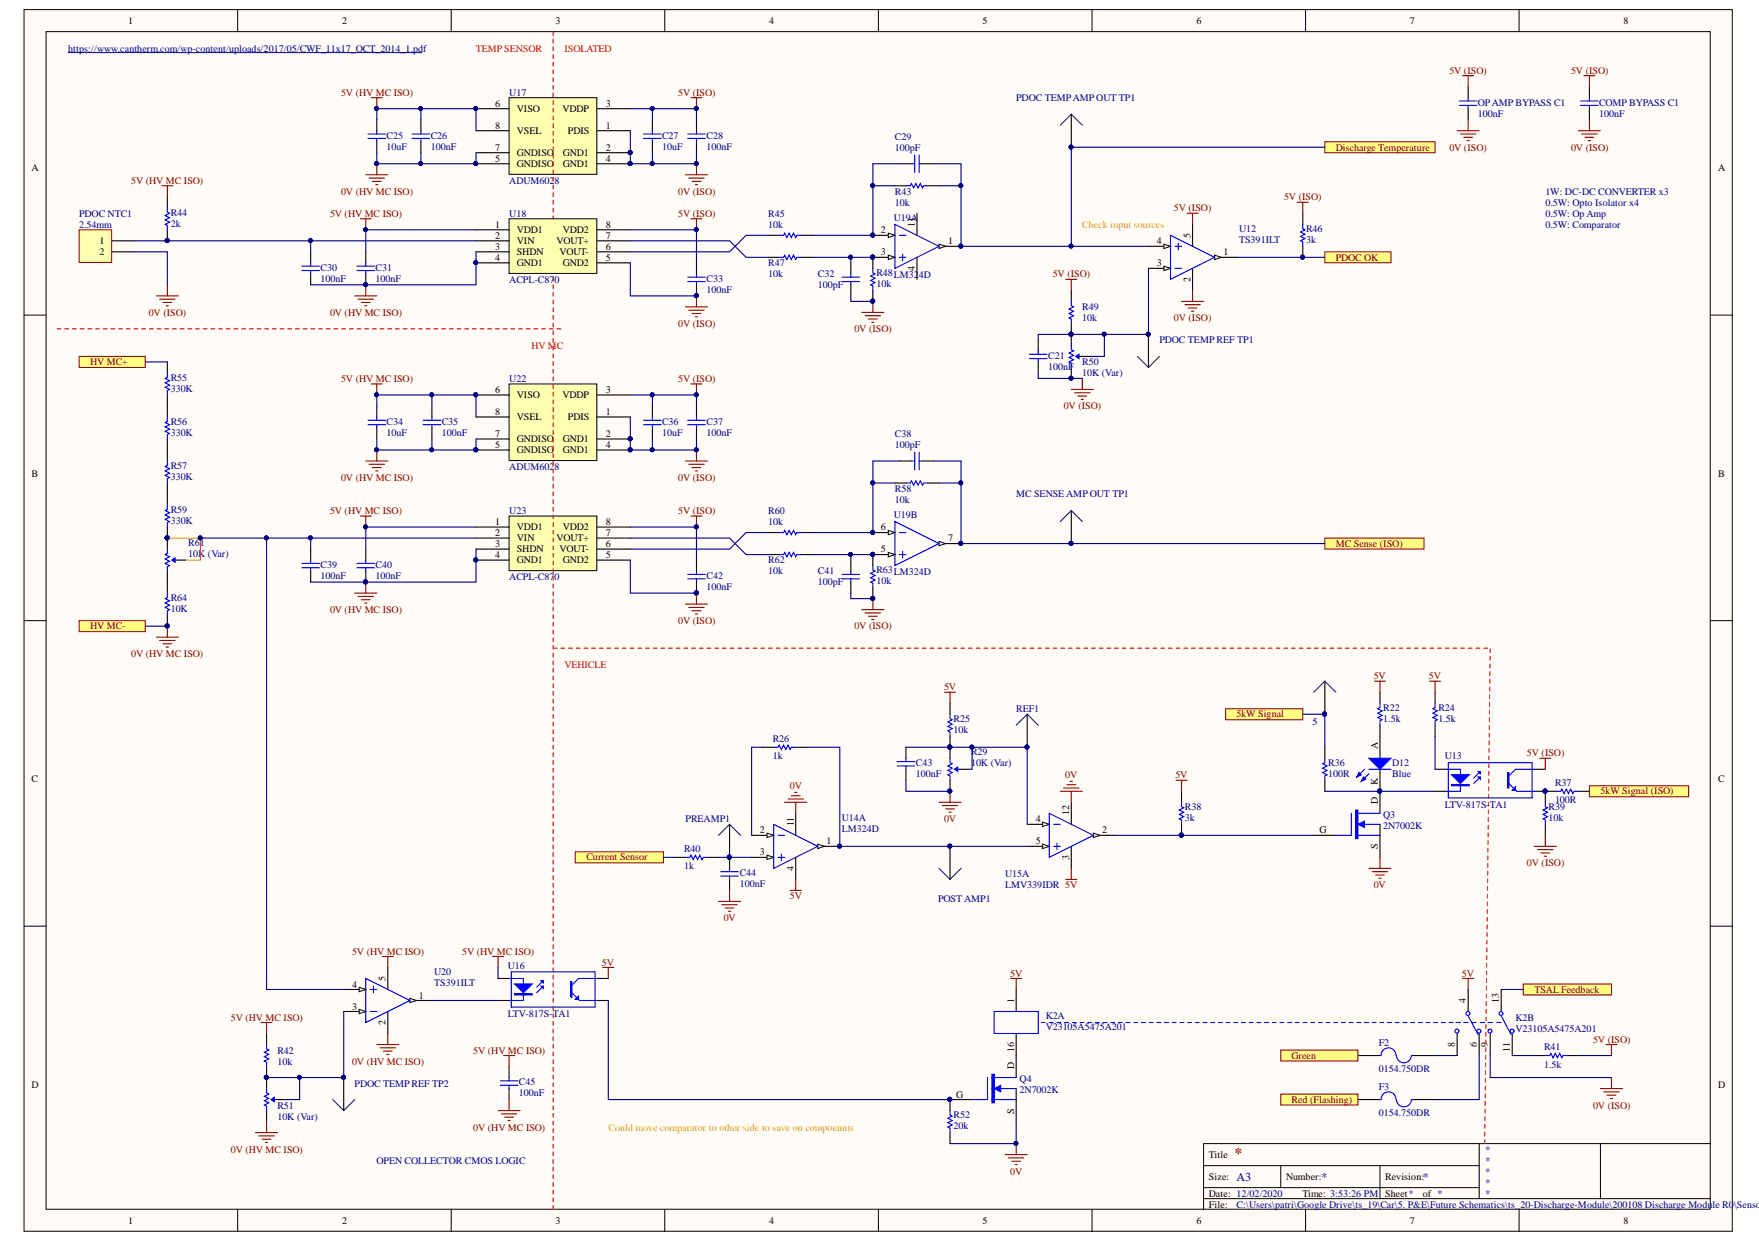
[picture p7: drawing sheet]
<svg xmlns="http://www.w3.org/2000/svg" width="297mm" height="210mm" viewBox="0 0 297 210" stroke-linecap="round" stroke-linejoin="round" font-family="sans-serif">
<defs><g id="words">
<text font-size="2.5" fill="#800000" x="208.5" y="195.6">*</text>
<g font-size="2" fill="#000080">
<text x="208.8" y="199.4">A3</text>
<text x="223.2" y="199.4">*</text>
<text x="240.3" y="199.4">*</text>
</g>
<g font-size="1.7">
<text x="21.7" y="4.1">1</text>
<text x="57.8" y="4.1">2</text>
<text x="93.8" y="4.1">3</text>
<text x="129.9" y="4.1">4</text>
<text x="165.9" y="4.1">5</text>
<text x="202" y="4.1">6</text>
<text x="238.1" y="4.1">7</text>
<text x="274.2" y="4.1">8</text>
<text x="83.6" y="18">6</text>
<text x="102.3" y="18">3</text>
<text x="83.6" y="21.7">8</text>
<text x="87.3" y="18.9">VISO</text>
<text x="87.3" y="22.6">VSEL</text>
<text x="95" y="18.9">VDDP</text>
<text x="95.9" y="22.6">PDIS</text>
<text x="102.3" y="21.7">1</text>
<text x="5.3" y="28.9">A</text>
<text x="83.6" y="27.3">5</text>
<text x="83.6" y="25.4">7</text>
<text x="87.3" y="28.2">GNDISO</text>
<text x="87.3" y="26.4">GNDISO</text>
<text x="95.1" y="26.4">GND1</text>
<text x="95.1" y="28.2">GND1</text>
<text x="102.3" y="25.4">2</text>
<text x="102.3" y="27.3">4</text>
<text x="290.2" y="28.9">A</text>
<text x="16.8" y="41.2">1</text>
<text x="83.6" y="38.4">1</text>
<text x="83.6" y="40.3">2</text>
<text x="87.3" y="39.4">VDD1</text>
<text x="87.3" y="41.2">VIN</text>
<text x="94" y="41.2">VOUT+</text>
<text x="95.1" y="39.4">VDD2</text>
<text x="102.3" y="40.3">7</text>
<text x="102.3" y="38.4">8</text>
<text x="148.8" y="39.4">2</text>
<text x="154.5" y="38.3" transform="rotate(-90 154.5 38.3)">11</text>
<text x="160.1" y="41.2">1</text>
<text x="195.4" y="41.2">4</text>
<text x="201" y="40.1" transform="rotate(-90 201 40.1)">5</text>
<text x="16.8" y="43.1">2</text>
<text x="83.6" y="42.2">3</text>
<text x="83.6" y="44">4</text>
<text x="87.3" y="43.1">SHDN</text>
<text x="87.3" y="44.9">GND1</text>
<text x="94.5" y="43.1">VOUT-</text>
<text x="95.1" y="44.9">GND2</text>
<text x="102.3" y="44">5</text>
<text x="102.3" y="42.2">6</text>
<text x="148.8" y="43.1">3</text>
<text x="154.5" y="45.8" transform="rotate(-90 154.5 45.8)">4</text>
<text x="195.4" y="44.9">3</text>
<text x="201" y="47.6" transform="rotate(-90 201 47.6)">2</text>
<text x="206.6" y="43.1">1</text>
<text x="83.6" y="66.3">6</text>
<text x="83.6" y="70">8</text>
<text x="87.3" y="67.2">VISO</text>
<text x="87.3" y="71">VSEL</text>
<text x="95" y="67.2">VDDP</text>
<text x="95.9" y="71">PDIS</text>
<text x="102.3" y="70">1</text>
<text x="102.3" y="66.3">3</text>
<text x="83.6" y="75.6">5</text>
<text x="83.6" y="73.8">7</text>
<text x="87.3" y="76.5">GNDISO</text>
<text x="87.3" y="74.7">GNDISO</text>
<text x="95.1" y="74.7">GND1</text>
<text x="95.1" y="76.5">GND1</text>
<text x="102.3" y="73.8">2</text>
<text x="102.3" y="75.6">4</text>
<text x="5.3" y="80.5">B</text>
<text x="290.2" y="80.5">B</text>
<text x="83.6" y="88.6">1</text>
<text x="87.3" y="89.6">VDD1</text>
<text x="95.1" y="89.6">VDD2</text>
<text x="102.3" y="88.6">8</text>
<text x="148.8" y="89.6">6</text>
<text x="83.6" y="90.5">2</text>
<text x="83.6" y="92.3">3</text>
<text x="83.6" y="94.2">4</text>
<text x="87.3" y="91.4">VIN</text>
<text x="87.3" y="93.3">SHDN</text>
<text x="87.3" y="95.1">GND1</text>
<text x="94" y="91.4">VOUT+</text>
<text x="94.5" y="93.3">VOUT-</text>
<text x="95.1" y="95.1">GND2</text>
<text x="102.3" y="94.2">5</text>
<text x="102.3" y="92.3">6</text>
<text x="102.3" y="90.5">7</text>
<text x="148.8" y="93.3">5</text>
<text x="160.1" y="91.4">7</text>
<text x="232.7" y="126.6" transform="rotate(-90 232.7 126.6)">A</text>
<text x="5.3" y="132.1">C</text>
<text x="180.6" y="137.7" transform="rotate(-90 180.6 137.7)">12</text>
<text x="232.7" y="135.8" transform="rotate(-90 232.7 135.8)">D</text>
<text x="232.7" y="132.6" transform="rotate(-90 232.7 132.6)">K</text>
<text x="290.2" y="132.1">C</text>
<text x="128.3" y="140.7">2</text>
<text x="134" y="139.6" transform="rotate(-90 134 139.6)">11</text>
<text x="139.5" y="142.5">1</text>
<text x="174.9" y="138.8">4</text>
<text x="174.9" y="142.5">5</text>
<text x="186.1" y="140.7">2</text>
<text x="222.8" y="140.7">G</text>
<text x="232.7" y="143.4" transform="rotate(-90 232.7 143.4)">S</text>
<text x="128.3" y="144.4">3</text>
<text x="134" y="147.1" transform="rotate(-90 134 147.1)">4</text>
<text x="180.6" y="145.2" transform="rotate(-90 180.6 145.2)">3</text>
<text x="59.5" y="166.8">4</text>
<text x="65.1" y="165.6" transform="rotate(-90 65.1 165.6)">5</text>
<text x="59.5" y="170.5">3</text>
<text x="65.1" y="173.1" transform="rotate(-90 65.1 173.1)">2</text>
<text x="70.7" y="168.6">1</text>
<text x="171.3" y="169.3" transform="rotate(-90 171.3 169.3)">1</text>
<text x="247.5" y="169.3" transform="rotate(-90 247.5 169.3)">4</text>
<text x="253.1" y="169.3" transform="rotate(-90 253.1 169.3)">13</text>
<text x="171.3" y="177.7" transform="rotate(-90 171.3 177.7)">16</text>
<text x="245.7" y="176.8" transform="rotate(-90 245.7 176.8)">8</text>
<text x="249.4" y="176.8" transform="rotate(-90 249.4 176.8)">6</text>
<text x="251.3" y="176.8" transform="rotate(-90 251.3 176.8)">9</text>
<text x="255" y="177.7" transform="rotate(-90 255 177.7)">11</text>
<text x="5.3" y="183.7">D</text>
<text x="161.4" y="185.4">G</text>
<text x="171.3" y="180.5" transform="rotate(-90 171.3 180.5)">D</text>
<text x="290.2" y="183.7">D</text>
<text x="171.3" y="188.1" transform="rotate(-90 171.3 188.1)">S</text>
<text x="204.2" y="195.6">Title</text>
<text x="204.2" y="199.3">Size:</text>
<text x="204.2" y="202.1">Date: 12/02/2020</text>
<text x="204.2" y="203.9">File:</text>
<text x="217.2" y="199.3">Number:</text>
<text x="220" y="202.1">Time: 3:53:26 PM</text>
<text x="233.9" y="199.3">Revision:</text>
<text x="233.9" y="202.1">Sheet*</text>
<text x="240.3" y="202.1">of *</text>
<text x="21.7" y="206.7">1</text>
<text x="57.8" y="206.7">2</text>
<text x="93.8" y="206.7">3</text>
<text x="129.9" y="206.7">4</text>
<text x="165.9" y="206.7">5</text>
<text x="202" y="206.7">6</text>
<text x="238.1" y="206.7">7</text>
<text x="274.2" y="206.7">8</text>
</g>
<g font-size="1.7" fill="#000080">
<text x="11.5" y="8.7">https://www.cantherm.com/wp-content/uploads/2017/05/CWF_11x17_OCT_2014_1.pdf</text>
<text x="86" y="16.1">U17</text>
<text x="171.6" y="17.1">PDOC TEMPAMP OUT TP1</text>
<text x="249.6" y="17.8">OPAMP BYPASS C1</text>
<text x="270" y="17.8">COMP BYPASS C1</text>
<text x="65.3" y="23.4">C25</text>
<text x="72.7" y="23.4">C26</text>
<text x="111.8" y="23.4">C27</text>
<text x="119.3" y="23.4">C28</text>
<text x="151.1" y="23.6">C29</text>
<text x="249.6" y="19.7">100nF</text>
<text x="270" y="19.7">100nF</text>
<text x="65.3" y="25.3">10uF</text>
<text x="72.7" y="25.3">100nF</text>
<text x="111.8" y="25.3">10uF</text>
<text x="119.3" y="25.3">100nF</text>
<text x="151.1" y="25.4">100pF</text>
<text x="86" y="31">ADUM6028</text>
<text x="151.1" y="32.9">R43</text>
<text x="151.1" y="34.7">10k</text>
<text x="261" y="32.9">1W: DC-DC CONVERTER x3</text>
<text x="261" y="34.7">0.5W: Opto Isolator x4</text>
<text x="13.4" y="36.6">PDOC NTC1</text>
<text x="13.4" y="38.4">2.54mm</text>
<text x="28.8" y="36.4">R44</text>
<text x="28.8" y="38.3">2k</text>
<text x="86" y="36.6">U18</text>
<text x="129.7" y="36.6">R45</text>
<text x="129.7" y="38.4">10k</text>
<text x="151" y="37.3">U19A</text>
<text x="209.2" y="39.2">U12</text>
<text x="209.2" y="41.1">TS391ILT</text>
<text x="220.6" y="39.2">R46</text>
<text x="220.6" y="41.1">3k</text>
<text x="261" y="36.6">0.5W: Op Amp</text>
<text x="261" y="38.4">0.5W: Comparator</text>
<text x="54.1" y="45.7">C30</text>
<text x="54.1" y="47.6">100nF</text>
<text x="63.4" y="45.7">C31</text>
<text x="63.4" y="47.6">100nF</text>
<text x="86" y="47.7">ACPL-C870</text>
<text x="119.3" y="47.6">C33</text>
<text x="129.7" y="44.9">R47</text>
<text x="129.7" y="46.8">10k</text>
<text x="138.1" y="46.8">C32</text>
<text x="148" y="46.6">R48LM324D</text>
<text x="119.3" y="49.4">100nF</text>
<text x="138.1" y="48.7">100pF</text>
<text x="148" y="48.5">10k</text>
<text x="182.8" y="52.4">R49</text>
<text x="182.8" y="54.2">10k</text>
<text x="195.8" y="58">PDOC TEMP REF TP1</text>
<text x="28.8" y="64.3">R55</text>
<text x="86" y="64.5">U22</text>
<text x="177" y="60.6">C21</text>
<text x="177" y="62.4">100nF</text>
<text x="182.8" y="61.7">R50</text>
<text x="182.8" y="63.5">10K (Var)</text>
<text x="28.8" y="71.7">R56</text>
<text x="28.8" y="66.2">330K</text>
<text x="65.3" y="71.7">C34</text>
<text x="74.6" y="71.7">C35</text>
<text x="111.8" y="71.7">C36</text>
<text x="119.3" y="71.7">C37</text>
<text x="28.8" y="73.6">330K</text>
<text x="65.3" y="73.6">10uF</text>
<text x="74.6" y="73.6">100nF</text>
<text x="111.8" y="73.6">10uF</text>
<text x="119.3" y="73.6">100nF</text>
<text x="151.1" y="73.8">C38</text>
<text x="151.1" y="75.6">100pF</text>
<text x="28.8" y="79.2">R57</text>
<text x="28.8" y="81">330K</text>
<text x="86" y="79.3">ADUM6028</text>
<text x="151.1" y="83">R58</text>
<text x="171.6" y="84">MC SENSE AMP OUT TP1</text>
<text x="28.8" y="86.6">R59</text>
<text x="28.8" y="88.5">330K</text>
<text x="86" y="86.8">U23</text>
<text x="129.7" y="86.8">R60</text>
<text x="129.7" y="88.6">10k</text>
<text x="151" y="87.5">U19B</text>
<text x="151.1" y="84.9">10k</text>
<text x="31.8" y="92.2">R61</text>
<text x="31.8" y="94">10K (Var)</text>
<text x="54.1" y="95.9">C39</text>
<text x="63.4" y="95.9">C40</text>
<text x="129.7" y="95.1">R62</text>
<text x="28.8" y="101.5">R64</text>
<text x="54.1" y="97.7">100nF</text>
<text x="63.4" y="97.7">100nF</text>
<text x="86" y="97.9">ACPL-C870</text>
<text x="119.3" y="97.7">C42</text>
<text x="119.3" y="99.6">100nF</text>
<text x="129.7" y="97">10k</text>
<text x="138.1" y="97">C41</text>
<text x="138.1" y="98.8">100pF</text>
<text x="148" y="96.8">R63LM324D</text>
<text x="148" y="98.7">10k</text>
<text x="28.8" y="103.3">10K</text>
<text x="130.5" y="125.3">R26</text>
<text x="161" y="121.9">R25</text>
<text x="161" y="123.8">10k</text>
<text x="171.6" y="120.2">REF1</text>
<text x="221.7" y="122.5">5</text>
<text x="233.6" y="120">R22</text>
<text x="233.6" y="121.9">1.5k</text>
<text x="242.9" y="120">R24</text>
<text x="242.9" y="121.9">1.5k</text>
<text x="130.5" y="128.2">1k</text>
<text x="154.7" y="129.3">C43</text>
<text x="154.7" y="131.2">100nF</text>
<text x="164" y="127.5">R29</text>
<text x="164" y="129.3">10K (Var)</text>
<text x="224.3" y="129.3">R36</text>
<text x="224.3" y="131.2">100R</text>
<text x="235.1" y="129.3">D12</text>
<text x="235.1" y="131.2">Blue</text>
<text x="244" y="128.2">U13</text>
<text x="200.1" y="136.8">R38</text>
<text x="244" y="136.4">LTV-817S-TA1</text>
<text x="261.5" y="136.8">R39</text>
<text x="262.6" y="132.7">R37</text>
<text x="262.6" y="135.7">100R</text>
<text x="115.5" y="143.9">R40</text>
<text x="115.8" y="138.8">PREAMP1</text>
<text x="142.2" y="138.6">U14A</text>
<text x="142.2" y="140.5">LM324D</text>
<text x="200.1" y="138.6">3k</text>
<text x="233.6" y="138.1">Q3</text>
<text x="233.6" y="140">2N7002K</text>
<text x="261.5" y="138.6">10k</text>
<text x="115.5" y="146.8">1k</text>
<text x="124.9" y="147.9">C44</text>
<text x="124.9" y="149.8">100nF</text>
<text x="169.7" y="148.1">U15A</text>
<text x="169.7" y="150">LMV339IDR 5V</text>
<text x="158.4" y="152.2">POST AMP1</text>
<text x="73.3" y="164.7">U20</text>
<text x="73.3" y="166.5">TS391ILT</text>
<text x="85.8" y="163.6">U16</text>
<text x="85.8" y="171.8">LTV-817S-TA1</text>
<text x="176.6" y="172.1">K2A</text>
<text x="176.6" y="173.9">V23105A5475A201</text>
<text x="255.9" y="172.3">K2B</text>
<text x="46.9" y="177.9">R42</text>
<text x="46.9" y="179.8">10k</text>
<text x="232.8" y="176.6">F2</text>
<text x="255.9" y="174.2">V23105A5475A201</text>
<text x="260.7" y="177.3">R41</text>
<text x="59.9" y="183.5">PDOC TEMP REF TP2</text>
<text x="87.6" y="183.2">C45</text>
<text x="87.6" y="185.1">100nF</text>
<text x="172.2" y="182.7">Q4</text>
<text x="172.2" y="184.6">2N7002K</text>
<text x="232.8" y="181">0154.750DR</text>
<text x="232.8" y="184">F3</text>
<text x="260.7" y="180.3">1.5k</text>
<text x="46.9" y="187.2">R51</text>
<text x="46.9" y="189.1">10K (Var)</text>
<text x="161" y="188.8">R52</text>
<text x="161" y="190.7">20k</text>
<text x="232.8" y="188.5">0154.750DR</text>
<text x="63.6" y="196.5">OPEN COLLECTOR CMOS LOGIC</text>
<text x="250.8" y="194.6">*</text>
<text x="250.8" y="196.5">*</text>
<text x="208.8" y="203.9">C:\Users\patri\Google Drive\ts_19\Car\5. P&amp;E\Future Schematics\ts_20-Discharge-Module\200108 Discharge Module R0\Sensors</text>
<text x="250.8" y="198.4">*</text>
<text x="250.8" y="200.2">*</text>
<text x="250.8" y="202.1">*</text>
</g>
<g font-size="1.7" fill="#f00">
<text x="80.3" y="8.7">TEMP SENSOR</text>
<text x="95.3" y="8.7">ISOLATED</text>
<text x="89.7" y="58.9">HV MC</text>
<text x="95.3" y="112.8">VEHICLE</text>
</g>
<g font-size="1.7" fill="#800000">
<text x="57.6" y="16.1">5V (HV MC ISO)</text>
<text x="114.5" y="16.1">5V (ISO)</text>
<text x="244.8" y="12.4">5V (ISO)</text>
<text x="265.3" y="12.4">5V (ISO)</text>
<text x="225.6" y="25.4">Discharge Temperature</text>
<text x="244.8" y="25.4">0V (ISO)</text>
<text x="265.3" y="25.4">0V (ISO)</text>
<text x="22.2" y="31">5V (HV MC ISO)</text>
<text x="57.6" y="32.9">0V (HV MC ISO)</text>
<text x="114.5" y="32.9">0V (ISO)</text>
<text x="198.2" y="35.7">5V (ISO)</text>
<text x="216.8" y="33.8">5V (ISO)</text>
<text x="55.7" y="36.6">5V (HV MC ISO)</text>
<text x="114.5" y="36.6">5V (ISO)</text>
<text x="177.8" y="46.8">5V (ISO)</text>
<text x="225.6" y="44">PDOC OK</text>
<text x="25.1" y="53.3">0V (ISO)</text>
<text x="55.7" y="53.3">0V (HV MC ISO)</text>
<text x="114.5" y="55.2">0V (ISO)</text>
<text x="144.3" y="56.1">0V (ISO)</text>
<text x="198.2" y="54.2">0V (ISO)</text>
<text x="15.2" y="61.7">HV MC+</text>
<text x="57.6" y="64.5">5V (HV MC ISO)</text>
<text x="114.5" y="64.5">5V (ISO)</text>
<text x="179.6" y="69.1">0V (ISO)</text>
<text x="57.6" y="81.2">0V (HV MC ISO)</text>
<text x="114.5" y="81.2">0V (ISO)</text>
<text x="55.7" y="86.8">5V (HV MC ISO)</text>
<text x="114.5" y="86.8">5V (ISO)</text>
<text x="225.6" y="92.3">MC Sense (ISO)</text>
<text x="15.2" y="106.3">HV MC-</text>
<text x="55.7" y="103.5">0V (HV MC ISO)</text>
<text x="114.5" y="105.3">0V (ISO)</text>
<text x="144.3" y="106.3">0V (ISO)</text>
<text x="22.2" y="110.9">0V (HV MC ISO)</text>
<text x="159.4" y="116.5">5V</text>
<text x="232" y="114.6">5V</text>
<text x="241.3" y="114.6">5V</text>
<text x="208.8" y="121.1">5kW Signal</text>
<text x="179.9" y="131.4">0V</text>
<text x="198.5" y="131.4">5V</text>
<text x="257.9" y="127.7">5V (ISO)</text>
<text x="133.4" y="133.2">0V</text>
<text x="270.3" y="134.2">5kW Signal (ISO)</text>
<text x="159.4" y="138.8">0V</text>
<text x="99" y="145.3">Current Sensor</text>
<text x="232" y="150">0V</text>
<text x="257.9" y="146.2">0V (ISO)</text>
<text x="122.2" y="155.5">0V</text>
<text x="133.4" y="151.8">5V</text>
<text x="59.5" y="161.2">5V (HV MC ISO)</text>
<text x="78.1" y="161.2">5V (HV MC ISO)</text>
<text x="101.7" y="163">5V</text>
<text x="170.6" y="164.9">5V</text>
<text x="246.9" y="164.9">5V</text>
<text x="259.1" y="167.7">TSAL Feedback</text>
<text x="39" y="172.3">5V (HV MC ISO)</text>
<text x="59.5" y="179.8">0V (HV MC ISO)</text>
<text x="79.9" y="177.9">5V (HV MC ISO)</text>
<text x="218.1" y="178.8">Green</text>
<text x="269" y="176.1">5V (ISO)</text>
<text x="79.9" y="190.9">0V (HV MC ISO)</text>
<text x="218.1" y="186.3">Red (Flashing)</text>
<text x="269" y="187.2">0V (ISO)</text>
<text x="39" y="194.6">0V (HV MC ISO)</text>
<text x="170.6" y="198.4">0V</text>
</g>
<g font-size="1.7" fill="#f90">
<text x="182.8" y="38.4">Check input sources</text>
<text x="102.8" y="190.9">Could move comparator to other side to save on compoennts</text>
</g>
</g></defs>
<g fill="#fffcf8" stroke="#000" stroke-width=".17">
<path d="M4.1 1.6h288.4v206.3h-288.4z"/>
<path d="M7.8 5.3h281v198.9h-281z"/>
</g>
<g fill="none" stroke="#000" stroke-width=".17">
<path d="M40.1 1.6v3.7M76.2 1.6v3.7M112.3 1.6v3.7M148.3 1.6v3.7M184.4 1.6v3.7M220.5 1.6v3.7M256.5 1.6v3.7M4.1 53.2h3.7M288.9 53.2h3.7M4.1 104.8h3.7M288.9 104.8h3.7M4.1 156.4h3.7"/>
<path d="M288.9 156.4h3.7M203.2 196.8h46.6M216.3 196.8v3.8M233 196.8v5.6M249.8 193.1v9.3M270.3 193.1h-67.1v11.2M288.9 193.1h-18.6v9.3M40.1 204.3v3.7M76.2 204.3v3.7M112.3 204.3v3.7M148.3 204.3v3.7M184.4 204.3v3.7"/>
<path d="M203.2 202.4h85.7M203.2 200.6h46.6M220.5 204.3v3.7M256.5 204.3v3.7"/>
</g>
<g fill="#ffff80" stroke="#800000" stroke-width=".17">
<path d="M223.7 42.5h11.2v1.9h-11.2z" fill-rule="evenodd"/>
<path d="M223.7 23.9h18.6v1.9h-18.6z" fill-rule="evenodd"/>
</g>
<path d="M220 36v1.9M180.9 56.5v1.8M220 41.6v1.9M180.9 62v1.9M182.2 60.2h1.9" fill="none" stroke="#000" stroke-width=".19"/>
<g fill="#000080" stroke="#000080" stroke-width=".17">
<circle cx="219.9" cy="43.4" r=".33"/>
<circle cx="180.9" cy="63.9" r=".33"/>
<circle cx="180.9" cy="56.4" r=".33"/>
</g>
<path d="M220 37.9v.7l.4 .2-.8 .4 .8 .4-.8 .3 .8 .4-.8 .4 .4 .2v.7M180.9 58.3v.8l.4 .2-.8 .3 .8 .4-.8 .4 .8 .3-.8 .4 .4 .2v.7" fill="none" stroke="#00f" stroke-width=".19"/>
<path d="M200.5 36h1.8M201.4 36v1.9M219.1 34.2h1.8M220 34.2v1.8M199.5 50.9h3.7M200.1 51.4h2.6M200.6 52h1.5M201.2 52.6h.4M201.4 49v1.9" fill="none" stroke="#800000" stroke-width=".19"/>
<path d="M181.7 60.2l.5-.4v.8z" fill="#00f"/>
<path d="M28.3 35.1v.7l.3 .2-.7 .4 .7 .4-.7 .3 .7 .4-.7 .4 .4 .2v.7M180.9 50.9v.7l.4 .2-.8 .4 .8 .4-.8 .3 .8 .4-.8 .4 .4 .2v.7M181.7 60.2l.5-.4v.8z" fill="none" stroke="#00f" stroke-width=".19"/>
<g fill="#000080" stroke="#000080" stroke-width=".17">
<circle cx="180.9" cy="63.9" r=".33"/>
<circle cx="180.9" cy="56.4" r=".33"/>
<circle cx="180.9" cy="24.8" r=".33"/>
<circle cx="193.9" cy="56.4" r=".33"/>
<circle cx="28.2" cy="40.6" r=".33"/>
</g>
<path d="M180.9 19.3v5.6M28.3 33.2v1.9M28.3 38.8v1.9M180.9 49v1.9M180.9 54.6v1.9M193.9 56.5v5.5" fill="none" stroke="#000" stroke-width=".19"/>
<path d="M26.4 50h3.7M27 50.5h2.6M27.5 51.1h1.5M28.1 51.6h.3M28.3 48.1v1.9M180 47.2h1.8M180.9 47.2v1.8M180.9 65.8h3.7M181.5 66.3h2.6M182 66.9h1.5M182.6 67.4h.4M182.8 63.9v1.9" fill="none" stroke="#800000" stroke-width=".19"/>
<path d="M179 21.1l1.9-1.8 1.9 1.8M192.1 60.2l1.8 1.8 1.9-1.8" fill="none" stroke="#073763" stroke-width=".19"/>
<path d="M11.5 8.9h59.7" fill="none" stroke="#000080" stroke-width=".17"/>
<path d="M13.4 38.8h5.5v5.5h-5.5z" fill="#ffffb0" stroke="#800000" stroke-width=".17"/>
<path d="M247.9 14.6v1.9M247.9 18.4v1.8M268.4 14.6v1.9M268.4 18.4v1.8M19 40.7h3.7M19 42.5h3.7" fill="none" stroke="#000" stroke-width=".19"/>
<path d="M246.4 17.1h3M246.4 17.8h3M247.9 16.5v.6M247.9 17.8v.6M266.9 17.1h3M266.9 17.8h3M268.4 16.5v.6M268.4 17.8v.6" fill="none" stroke="#00f" stroke-width=".19"/>
<g fill="none" stroke="#800000" stroke-width=".19">
<path d="M247 12.8h1.9M247.9 12.8v1.8M267.5 12.8h1.8M268.4 12.8v1.8M246.1 22.1h3.7M246.6 22.6h2.6M247.2 23.2h1.5M247.7 23.7h.4M247.9 20.2v1.9M266.5 22.1h3.8M267.1 22.6h2.6M267.7 23.2h1.4"/>
<path d="M268.2 23.7h.4M268.4 20.2v1.9"/>
</g>
<path d="M86 16.5h14.8v12.9h-14.8z" fill="#ffffb0" stroke="#000" stroke-width=".17"/>
<g fill="none" stroke="#000" stroke-width=".19">
<path d="M80.4 18.4h5.6M100.9 18.4h5.5M80.4 22.1h5.6M80.4 25.8h5.6M80.4 27.7h5.6M100.9 22.1h5.5M100.9 25.8h5.5M100.9 27.7h5.5M28.3 61.1v1.9M28.3 66.7v3.7M28.3 74.1v3.8M28.3 81.6v3.7"/>
<path d="M28.3 89v3.7M28.3 96.4v1.9M29.6 94.6h1.8"/>
</g>
<g fill="#000080" stroke="#000080" stroke-width=".17">
<circle cx="106.4" cy="25.8" r=".33"/>
<circle cx="106.4" cy="27.6" r=".33"/>
<circle cx="80.3" cy="27.6" r=".33"/>
<circle cx="80.3" cy="18.3" r=".33"/>
<circle cx="28.2" cy="90.8" r=".33"/>
</g>
<path d="M28.3 77.9v.7l-.4 .2 .7 .4-.7 .3 .7 .4-.7 .4 .7 .3-.3 .2v.8M28.3 70.4v.8l-.4 .1 .7 .4-.7 .4 .7 .4-.7 .3 .7 .4-.3 .2v.7M28.3 63v.7l-.4 .2 .7 .4-.7 .3 .7 .4-.7 .4 .7 .4-.3 .2v.7M28.3 85.3v.7l-.4 .2 .7 .4-.7 .4 .7 .3-.7 .4 .7 .4-.3 .2v.7M28.3 92.7v.8l-.4 .2 .7 .3-.7 .4 .7 .4-.7 .3 .7 .4-.3 .2v.7" fill="none" stroke="#00f" stroke-width=".19"/>
<path d="M29 94.6l.6-.4v.8z" fill="#00f"/>
<path d="M29 94.6l.6-.4v.8zM28.3 100.2v.7l-.4 .2 .7 .4-.7 .3 .7 .4-.7 .4 .7 .3-.3 .2v.8" fill="none" stroke="#00f" stroke-width=".19"/>
<g fill="#000080" stroke="#000080" stroke-width=".17">
<circle cx="28.2" cy="90.8" r=".33"/>
<circle cx="28.2" cy="105.7" r=".33"/>
</g>
<path d="M28.3 98.3v1.9M28.3 103.9v1.8" fill="none" stroke="#000" stroke-width=".19"/>
<path d="M86 64.8h14.8v13h-14.8z" fill="#ffffb0" stroke="#000" stroke-width=".17"/>
<path d="M80.4 70.4h5.6M80.4 74.1h5.6M80.4 66.7h5.6M80.4 76h5.6M100.9 70.4h5.5M100.9 74.1h5.5M100.9 66.7h5.5M100.9 76h5.5" fill="none" stroke="#000" stroke-width=".19"/>
<g fill="#000080" stroke="#000080" stroke-width=".17">
<circle cx="106.4" cy="74.1" r=".33"/>
<circle cx="106.4" cy="76" r=".33"/>
<circle cx="80.3" cy="76" r=".33"/>
<circle cx="80.3" cy="66.7" r=".33"/>
</g>
<path d="M86 87.1h14.8v9.3h-14.8z" fill="#ffffb0" stroke="#000" stroke-width=".17"/>
<path d="M80.4 89h5.6M80.4 90.9h5.6M80.4 92.7h5.6M80.4 94.6h5.6M100.9 89h5.5M100.9 90.9h5.5M100.9 92.7h5.5M100.9 94.6h5.5" fill="none" stroke="#000" stroke-width=".19"/>
<g fill="#000080" stroke="#000080" stroke-width=".17">
<circle cx="80.3" cy="94.5" r=".33"/>
<circle cx="117.6" cy="66.7" r=".33"/>
<circle cx="117.6" cy="76" r=".33"/>
<circle cx="63.6" cy="66.7" r=".33"/>
<circle cx="63.6" cy="76" r=".33"/>
</g>
<path d="M93.4 5.3v199M9.6 55.5h85.7" fill="none" stroke="#f00" stroke-width=".19" stroke-dasharray=".6 .6"/>
<g fill="none" stroke="#800000" stroke-width=".19">
<path d="M61.8 77.9h3.7M62.3 78.4h2.6M62.7 64.8h1.9M62.9 79h1.5M63.4 79.5h.4M63.6 64.8v1.9M63.6 76v1.9M115.8 77.9h3.7M116.3 78.4h2.6M116.7 64.8h1.8M116.9 79h1.5M117.4 79.5h.4"/>
<path d="M117.6 64.8v1.9M117.6 76v1.9"/>
</g>
<g fill="#ffff80" stroke="#800000" stroke-width=".17">
<path d="M13.4 60.2h11.1v1.8h-11.1z" fill-rule="evenodd"/>
<path d="M13.4 104.8h11.1v1.9h-11.1z" fill-rule="evenodd"/>
</g>
<path d="M60.8 87.1h1.9M61.8 87.1v1.9M61.8 98.3v1.9M59.9 100.2h3.7M60.5 100.7h2.6M61 101.3h1.5M61.6 101.8h.4" fill="none" stroke="#800000" stroke-width=".19"/>
<g fill="#000080" stroke="#000080" stroke-width=".17">
<circle cx="61.7" cy="89" r=".33"/>
<circle cx="61.7" cy="98.3" r=".33"/>
</g>
<path d="M223.7 90.9h16.8v1.8h-16.8z" fill-rule="evenodd" fill="#ffff80" stroke="#800000" stroke-width=".17"/>
<path d="M179 88.1l1.9-1.9 1.9 1.9" fill="none" stroke="#073763" stroke-width=".19"/>
<g fill="none" stroke="#000" stroke-width=".19">
<path d="M63.6 20.2v1.9M63.6 23.9v1.9M71.1 20.2v1.9M71.1 23.9v1.9M110.2 20.2v1.9M110.2 23.9v1.9M117.6 20.2v1.9M117.6 23.9v1.9M63.6 68.6v1.8M63.6 72.3v1.8M110.2 68.6v1.8M110.2 72.3v1.8"/>
<path d="M117.6 68.6v1.8M117.6 72.3v1.8M152.1 77.9h1.8M155.8 77.9h1.8M52.5 92.7v1.9M52.5 96.4v1.9M61.8 92.7v1.9M61.8 96.4v1.9M117.6 94.6v1.8M117.6 98.3v1.9M129.7 89.9h1.9M129.7 93.7h1.9"/>
<path d="M135.3 89.9h1.9M135.3 93.7h1.9M147.4 89.9h3.7M151.1 81.6h1.9M156.7 81.6h1.9M180.9 86.2v5.6"/>
</g>
<g fill="#000080" stroke="#000080" stroke-width=".17">
<circle cx="180.9" cy="91.8" r=".33"/>
<circle cx="117.6" cy="18.3" r=".33"/>
<circle cx="117.6" cy="27.6" r=".33"/>
<circle cx="63.6" cy="18.3" r=".33"/>
<circle cx="63.6" cy="27.6" r=".33"/>
<circle cx="28.2" cy="105.7" r=".33"/>
<circle cx="61.7" cy="98.3" r=".33"/>
<circle cx="117.6" cy="100.1" r=".33"/>
<circle cx="117.6" cy="89" r=".33"/>
</g>
<g fill="none" stroke="#00f" stroke-width=".19">
<path d="M62.1 22.6h3M62.1 23.4h3M63.6 22.1v.5M63.6 23.4v.5M69.6 22.6h3M69.6 23.4h3M71.1 22.1v.5M71.1 23.4v.5M108.7 22.6h3M108.7 23.4h3M110.2 22.1v.5M110.2 23.4v.5"/>
<path d="M116.1 22.6h3M116.1 23.4h3M117.6 22.1v.5M117.6 23.4v.5M62.1 71h3M62.1 71.7h3M63.6 70.4v.6M63.6 71.7v.6M108.7 71h3M108.7 71.7h3M110.2 70.4v.6M110.2 71.7v.6"/>
<path d="M116.1 71h3M116.1 71.7h3M117.6 70.4v.6M117.6 71.7v.6M153.9 77.9h.6M154.5 76.4v2.9M155.2 76.4v2.9M155.2 77.9h.6M51 95.1h2.9M51 95.9h2.9M52.5 94.6v.5M52.5 95.9v.5"/>
<path d="M60.3 95.1h3M60.3 95.9h3M61.8 94.6v.5M61.8 95.9v.5M116.1 97h3M116.1 97.7h3M117.6 96.4v.6M117.6 97.7v.6M131.6 89.9h.7l.2-.3 .4 .7 .4-.7 .3 .7 .4-.7 .4 .7 .2-.4h.7M131.6 93.7h.7l.2-.4 .4 .7 .4-.7 .3 .7 .4-.7 .4 .7 .2-.3h.7M153 81.6h.7l.2-.4 .4 .7 .4-.7 .3 .7 .4-.7 .4 .7 .2-.3h.7"/>
</g>
<g fill="none" stroke="#800000" stroke-width=".19">
<path d="M62.7 16.5h1.9M63.6 16.5v1.9M116.7 16.5h1.8M117.6 16.5v1.9M61.8 29.5h3.7M62.3 30.1h2.6M62.9 30.6h1.5M63.4 31.2h.4M63.6 27.7v1.8M115.8 29.5h3.7M116.3 30.1h2.6M116.9 30.6h1.5"/>
<path d="M117.4 31.2h.4M117.6 27.7v1.8M116.7 87.1h1.8M117.6 87.1v1.9M26.4 107.6h3.7M27 108.2h2.6M27.5 108.7h1.5M28.1 109.3h.3M28.3 105.7v1.9M115.8 102h3.7M116.3 102.6h2.6M116.9 103.1h1.5"/>
<path d="M117.4 103.7h.4M117.6 100.2v1.8"/>
</g>
<path d="M150 89.6l1.1 .3-1.1 .4z" fill="#fffcf8"/>
<path d="M150 89.6l1.1 .3-1.1 .4z" fill="none" stroke="#000" stroke-width=".17"/>
<circle cx="147.4" cy="89.9" r=".33" fill="#000080" stroke="#000080" stroke-width=".17"/>
<path d="M147.4 93.7h3.7" fill="none" stroke="#000" stroke-width=".19"/>
<path d="M150 93.3l1.1 .4-1.1 .3z" fill="#fffcf8"/>
<path d="M150 93.3l1.1 .4-1.1 .3z" fill="none" stroke="#000" stroke-width=".17"/>
<circle cx="147.4" cy="93.6" r=".33" fill="#000080" stroke="#000080" stroke-width=".17"/>
<path d="M158.6 91.8h3.7" fill="none" stroke="#000" stroke-width=".19"/>
<path d="M158.6 91.4l1.1 .4-1.1 .4z" fill="#fffcf8"/>
<path d="M158.6 91.4l1.1 .4-1.1 .4z" fill="none" stroke="#000" stroke-width=".17"/>
<g fill="#000080" stroke="#000080" stroke-width=".17">
<circle cx="162.2" cy="91.8" r=".33"/>
<circle cx="147.4" cy="89.9" r=".33"/>
<circle cx="147.4" cy="93.6" r=".33"/>
<circle cx="147.4" cy="101.1" r=".33"/>
</g>
<path d="M142.2 97h3M142.2 97.7h3M143.7 96.4v.6M143.7 97.7v.6M147.4 95.5v.8l.4 .1-.8 .4 .8 .4-.8 .4 .8 .3-.8 .4 .4 .2v.7M151.1 88.1l7.5 3.7-7.5 3.7zM151.9 93.7h1.1M151.9 89.9h1.1M152.4 93.1v1.1" fill="none" stroke="#00f" stroke-width=".19"/>
<path d="M143.7 94.6v1.8M143.7 98.3v1.9M147.4 93.7v1.8M147.4 99.2v1.9" fill="none" stroke="#000" stroke-width=".19"/>
<path d="M145.5 102.9h3.8M146.1 103.5h2.6M146.7 104.1h1.4M147.2 104.6h.4M147.4 101.1v1.8" fill="none" stroke="#800000" stroke-width=".19"/>
<path d="M86 36.9h14.8v9.3h-14.8z" fill="#ffffb0" stroke="#000" stroke-width=".17"/>
<g fill="none" stroke="#000" stroke-width=".19">
<path d="M80.4 38.8h5.6M100.9 38.8h5.5M129.7 39.7h1.9M135.3 39.7h1.9M147.4 39.7h3.7M151.1 31.4h1.9M152.1 27.7h1.8M155.8 27.7h1.8M156.7 31.4h1.9M52.5 42.5v1.9M52.5 46.2v1.9M61.8 42.5v1.9"/>
<path d="M61.8 46.2v1.9M80.4 40.7h5.6M80.4 42.5h5.6M80.4 44.4h5.6M100.9 40.7h5.5M100.9 42.5h5.5M100.9 44.4h5.5M117.6 44.4v1.8M117.6 48.1v1.9M129.7 43.5h1.9M135.3 43.5h1.9"/>
</g>
<g fill="#000080" stroke="#000080" stroke-width=".17">
<circle cx="80.3" cy="44.3" r=".33"/>
<circle cx="61.7" cy="38.8" r=".33"/>
<circle cx="61.7" cy="48.1" r=".33"/>
<circle cx="117.6" cy="49.9" r=".33"/>
<circle cx="117.6" cy="38.8" r=".33"/>
</g>
<g fill="none" stroke="#800000" stroke-width=".19">
<path d="M60.8 36.9h1.9M61.8 36.9v1.9M116.7 36.9h1.8M117.6 36.9v1.9M59.9 50h3.7M60.5 50.5h2.6M61 51.1h1.5M61.6 51.6h.4M61.8 48.1v1.9M115.8 51.8h3.7M116.3 52.4h2.6M116.9 52.9h1.5"/>
<path d="M117.4 53.5h.4M117.6 50v1.8"/>
</g>
<g fill="none" stroke="#00f" stroke-width=".19">
<path d="M131.6 39.7h.7l.2-.3 .4 .7 .4-.7 .3 .7 .4-.7 .4 .7 .2-.4h.7M153 31.4h.7l.2-.4 .4 .7 .4-.7 .3 .7 .4-.7 .4 .7 .2-.3h.7M153.9 27.7h.6M154.5 26.2v2.9M155.2 26.2v2.9M155.2 27.7h.6M51 44.9h2.9M51 45.7h2.9M52.5 44.4v.5M52.5 45.7v.5M60.3 44.9h3M60.3 45.7h3"/>
<path d="M61.8 44.4v.5M61.8 45.7v.5M116.1 46.8h3M116.1 47.5h3M117.6 46.2v.6M117.6 47.5v.6M131.6 43.5h.7l.2-.4 .4 .7 .4-.7 .3 .7 .4-.7 .4 .7 .2-.3h.7"/>
</g>
<path d="M150 39.4l1.1 .3-1.1 .4z" fill="#fffcf8"/>
<path d="M150 39.4l1.1 .3-1.1 .4z" fill="none" stroke="#000" stroke-width=".17"/>
<circle cx="147.4" cy="39.7" r=".33" fill="#000080" stroke="#000080" stroke-width=".17"/>
<path d="M147.4 43.5h3.7" fill="none" stroke="#000" stroke-width=".19"/>
<path d="M150 43.1l1.1 .4-1.1 .3z" fill="#fffcf8"/>
<path d="M150 43.1l1.1 .4-1.1 .3z" fill="none" stroke="#000" stroke-width=".17"/>
<circle cx="147.4" cy="43.4" r=".33" fill="#000080" stroke="#000080" stroke-width=".17"/>
<path d="M158.6 41.6h3.7" fill="none" stroke="#000" stroke-width=".19"/>
<path d="M158.6 41.2l1.1 .4-1.1 .4z" fill="#fffcf8"/>
<path d="M158.6 41.2l1.1 .4-1.1 .4z" fill="none" stroke="#000" stroke-width=".17"/>
<g fill="#000080" stroke="#000080" stroke-width=".17">
<circle cx="162.2" cy="41.6" r=".33"/>
<circle cx="147.4" cy="39.7" r=".33"/>
<circle cx="147.4" cy="43.4" r=".33"/>
<circle cx="147.4" cy="50.9" r=".33"/>
</g>
<g fill="none" stroke="#00f" stroke-width=".19">
<path d="M151.1 37.9l7.5 3.7-7.5 3.7zM151.9 39.7h1.1M142.2 46.8h3M142.2 47.5h3M143.7 46.2v.6M143.7 47.5v.6M147.4 45.3v.8l.4 .1-.8 .4 .8 .4-.8 .4 .8 .3-.8 .4 .4 .2v.7M151.9 43.5h1.1M152.4 42.9v1.1M86 165.2h2.4v3.7h-2.4M86.3 164.1h14.2v6h-14.2zM91.7 166.5l-1.1 1.1"/>
<path d="M91.7 165.6l-1.1 1.1M96.6 167.6l1.3 1.3h3M100.9 165.2h-3.2l-1.1 1.1"/>
</g>
<path d="M154.8 36v3.7M143.7 44.4v1.8M143.7 48.1v1.9M147.4 43.5v1.8M147.4 49v1.9M154.8 43.5v3.7M84.1 165.2h1.9M84.1 168.9h1.9M100.9 165.2h1.8M100.9 168.9h1.8" fill="none" stroke="#000" stroke-width=".19"/>
<path d="M27.3 31.4h1.9M28.3 31.4v1.8M145.5 52.8h3.8M146.1 53.3h2.6M146.7 53.9h1.4M147.2 54.4h.4M147.4 50.9v1.9" fill="none" stroke="#800000" stroke-width=".19"/>
<path d="M86.9 166.2h3l-1.5 1.4z" fill="#00f"/>
<path d="M86.9 166.2h3l-1.5 1.4zM86.9 167.8h3v.2h-3zM86.9 167.9h3" fill="none" stroke="#00f" stroke-width=".19"/>
<path d="M91.4 165.6h.3v.4z" fill="#00f"/>
<path d="M91.4 165.6h.3v.4z" fill="none" stroke="#00f" stroke-width=".19"/>
<path d="M91.4 166.5h.3v.4z" fill="#00f"/>
<path d="M91.4 166.5h.3v.4zM96.4 165.8h.2v2.6h-.2zM96.5 165.8v2.6" fill="none" stroke="#00f" stroke-width=".19"/>
<path d="M97.1 168.8l.6-.6v.6z" fill="#00f"/>
<path d="M97.1 168.8l.6-.6v.6z" fill="none" stroke="#00f" stroke-width=".19"/>
<path d="M58 170.8h3.8M65.5 170.8v3.7" fill="none" stroke="#000" stroke-width=".19"/>
<path d="M60.7 170.4l1.1 .4-1.1 .4z" fill="#fffcf8"/>
<path d="M60.7 170.4l1.1 .4-1.1 .4z" fill="none" stroke="#000" stroke-width=".17"/>
<path d="M69.2 168.9h3.7" fill="none" stroke="#000" stroke-width=".19"/>
<path d="M69.2 168.6l1.1 .3-1.1 .4z" fill="#fffcf8"/>
<path d="M69.2 168.6l1.1 .3-1.1 .4z" fill="none" stroke="#000" stroke-width=".17"/>
<path d="M61.8 165.2l7.4 3.7-7.4 3.8zM62.5 167.1h1.1M62.5 170.8h1.1M63.1 166.5v1.1" fill="none" stroke="#00f" stroke-width=".19"/>
<path d="M58 167.1h3.8M65.5 163.4v3.7" fill="none" stroke="#000" stroke-width=".19"/>
<path d="M60.7 166.7l1.1 .4-1.1 .4z" fill="#fffcf8"/>
<path d="M60.7 166.7l1.1 .4-1.1 .4z" fill="none" stroke="#000" stroke-width=".17"/>
<path d="M45 182v1.8M45 187.5v1.9M46.3 185.7h1.9" fill="none" stroke="#000" stroke-width=".19"/>
<circle cx="45" cy="181.9" r=".33" fill="#000080" stroke="#000080" stroke-width=".17"/>
<path d="M45 183.8v.8l.4 .2-.8 .3 .8 .4-.8 .4 .8 .3-.8 .4 .4 .2v.7" fill="none" stroke="#00f" stroke-width=".19"/>
<path d="M45.8 185.7l.5-.4v.8z" fill="#00f"/>
<path d="M45 176.4v.7l.4 .2-.8 .4 .8 .4-.8 .3 .8 .4-.8 .4 .4 .2v.7M167.9 170.8h7.4v3.7h-7.4zM175.9 172.7h.5M45.8 185.7l.5-.4v.8zM166.8 182v3.7h-2.6M167.5 181.4h.4v4.8h-.4zM167.5 185.7h4.1M167.5 183.8h4.1M167.5 182h4.1" fill="none" stroke="#00f" stroke-width=".19"/>
<g fill="#000080" stroke="#000080" stroke-width=".17">
<circle cx="45" cy="181.9" r=".33"/>
<circle cx="58" cy="181.9" r=".33"/>
<circle cx="160.4" cy="185.6" r=".33"/>
</g>
<path d="M45 174.5v1.9M171.6 167.1v3.7M171.6 174.5v7.5M45 180.1v1.9M58 182v5.5M160.4 185.7h3.8M171.6 185.7v3.7" fill="none" stroke="#000" stroke-width=".19"/>
<path d="M56.2 185.7l1.8 1.8 1.9-1.8" fill="none" stroke="#073763" stroke-width=".19"/>
<g fill="none" stroke="#800000" stroke-width=".19">
<path d="M44.1 172.7h1.8M45 172.7v1.8M63.6 176.4h3.8M64.2 176.9h2.6M64.6 161.5h1.8M64.7 177.5h1.5M65.3 178.1h.4M65.5 161.5v1.9M65.5 174.5v1.9M83.2 161.5h1.8M84.1 161.5v1.9M43.2 191.3h3.7"/>
<path d="M43.7 191.8h2.6M44.3 192.4h1.5M44.8 192.9h.4M45 189.4v1.9"/>
</g>
<path d="M93.4 109.5h158.2" fill="none" stroke="#f00" stroke-width=".19" stroke-dasharray=".6 .6"/>
<path d="M167.7 181.4v4.8" fill="none" stroke="#00f" stroke-width=".37"/>
<path d="M167.9 183.8l1.1-.5v1.1z" fill="#00f"/>
<path d="M167.9 183.8l1.1-.5v1.1z" fill="none" stroke="#00f" stroke-width=".17"/>
<g fill="none" stroke="#000" stroke-width=".19">
<path d="M229.3 178.2h3.7M238.6 178.2h3.7M246.1 174.5v3.7M247.9 167.1v3.7M249.8 174.5v3.7M251.6 174.5v3.7M253.5 167.1v3.7M255.4 174.5v3.7M86 180.1v1.9M86 183.8v1.9M160.4 185.7v1.8M160.4 191.3v1.8"/>
<path d="M171.6 183.8v1.9M229.3 185.7h3.7M238.6 185.7h3.7"/>
</g>
<g fill="#000080" stroke="#000080" stroke-width=".17">
<circle cx="160.4" cy="185.6" r=".33"/>
<circle cx="171.5" cy="193.1" r=".33"/>
</g>
<g fill="none" stroke="#800000" stroke-width=".19">
<path d="M85 178.2h1.9M86 178.2v1.9M101.8 163.4h1.9M102.7 163.4v1.8M170.7 165.2h1.8M171.6 165.2v1.9M247 165.2h1.9M247.9 165.2v1.9M84.1 187.5h3.7M84.7 188.1h2.6M85.2 188.7h1.5M85.8 189.2h.4"/>
<path d="M86 185.7v1.8M169.7 195h3.8M170.3 195.5h2.6M170.9 196.1h1.4M171.4 196.7h.4M171.6 193.1v1.9"/>
</g>
<g fill="none" stroke="#00f" stroke-width=".19">
<path d="M233 178.2h.2M233.2 178.2a1.26 1.26 0 0 1 1.3-1.3 1.26 1.26 0 0 1 1.2 1.3M235.8 178.2a1.26 1.26 0 0 0 1.3 1.3 1.26 1.26 0 0 0 1.2-1.2M238.4 178.2h.2M245.9 172.7h.7M247.2 172.7h.7M247.9 171.6l1.7 3.1M248.5 172.7h.7M250 172.7h.7M251.3 172.7h.7M252.8 172.7h.7M253.5 171.6l1.7 3.1"/>
<path d="M84.5 182.5h3M84.5 183.3h3M86 182v.5M86 183.3v.5M160.4 187.5v.8l.4 .2-.7 .3 .7 .4-.7 .4 .7 .4-.7 .3 .3 .2v.8M233 185.7h.2M233.2 185.6a1.26 1.26 0 0 1 1.3-1.2 1.26 1.26 0 0 1 1.2 1.3M235.8 185.7a1.26 1.26 0 0 0 1.3 1.2 1.26 1.26 0 0 0 1.2-1.2M238.4 185.7h.2"/>
<circle cx="246" cy="174.1" r=".33"/>
<circle cx="247.9" cy="171.1" r=".33"/>
<circle cx="249.7" cy="174.1" r=".33"/>
<circle cx="251.6" cy="174.1" r=".33"/>
<circle cx="253.5" cy="171.1" r=".33"/>
<circle cx="255.3" cy="174.1" r=".33"/>
</g>
<path d="M250.7 193.1l.9-83.6" fill="none" stroke="#f00" stroke-width=".19" stroke-dasharray=".6 .6"/>
<path d="M177.2 172.7h68.9" fill="none" stroke="#00f" stroke-width=".19" stroke-dasharray=".6 .6"/>
<g fill="#ffff80" stroke="#800000" stroke-width=".17">
<path d="M216.3 177.3h13v1.9h-13z" fill-rule="evenodd"/>
<path d="M216.3 184.8h13v1.8h-13z" fill-rule="evenodd"/>
<path d="M257.2 166.2h14.9v1.8h-14.9z" fill-rule="evenodd"/>
</g>
<path d="M175.3 57.4v1.9M175.3 61.1v1.9M126.9 141.1h3.7M259.1 178.2h1.9M264.7 178.2h1.8" fill="none" stroke="#000" stroke-width=".19"/>
<path d="M173.8 59.8h3M175.3 59.3v.5M173.8 60.6h3M175.3 60.6v.5M261 178.2h.7l.2-.3 .4 .7 .3-.7 .4 .7 .4-.7 .3 .7 .2-.4h.8" fill="none" stroke="#00f" stroke-width=".19"/>
<path d="M271.2 176.4h1.9M272.1 176.4v1.8M270.3 183.8h3.7M270.8 184.4h2.6M271.4 184.9h1.5M271.9 185.5h.4M272.1 182v1.8" fill="none" stroke="#800000" stroke-width=".19"/>
<path d="M129.5 140.7l1.1 .4-1.1 .3z" fill="#fffcf8"/>
<path d="M129.5 140.7l1.1 .4-1.1 .3z" fill="none" stroke="#000" stroke-width=".17"/>
<path d="M126.9 144.8h3.7" fill="none" stroke="#000" stroke-width=".19"/>
<path d="M129.5 144.4l1.1 .4-1.1 .4z" fill="#fffcf8"/>
<path d="M129.5 144.4l1.1 .4-1.1 .4z" fill="none" stroke="#000" stroke-width=".17"/>
<path d="M138.1 142.9h3.7" fill="none" stroke="#000" stroke-width=".19"/>
<path d="M138.1 142.5l1.1 .4-1.1 .4z" fill="#fffcf8"/>
<path d="M138.1 142.5l1.1 .4-1.1 .4z" fill="none" stroke="#000" stroke-width=".17"/>
<circle cx="141.8" cy="142.9" r=".33" fill="#000080" stroke="#000080" stroke-width=".17"/>
<path d="M130.6 139.2l7.5 3.7-7.5 3.7zM131.4 144.8h1.1M131.4 141.1h1.1M131.9 144.2v1.1" fill="none" stroke="#00f" stroke-width=".19"/>
<path d="M134.4 137.3v3.8M173.5 139.2h3.7M134.4 144.8v3.7" fill="none" stroke="#000" stroke-width=".19"/>
<path d="M176.1 138.8l1.1 .4-1.1 .4z" fill="#fffcf8"/>
<path d="M176.1 138.8l1.1 .4-1.1 .4z" fill="none" stroke="#000" stroke-width=".17"/>
<path d="M173.5 142.9h3.7" fill="none" stroke="#000" stroke-width=".19"/>
<path d="M176.1 142.5l1.1 .4-1.1 .4z" fill="#fffcf8"/>
<path d="M176.1 142.5l1.1 .4-1.1 .4z" fill="none" stroke="#000" stroke-width=".17"/>
<path d="M184.6 141.1h3.8" fill="none" stroke="#000" stroke-width=".19"/>
<path d="M184.6 140.7l1.1 .4-1.1 .3z" fill="#fffcf8"/>
<path d="M184.6 140.7l1.1 .4-1.1 .3z" fill="none" stroke="#000" stroke-width=".17"/>
<g fill="none" stroke="#00f" stroke-width=".19">
<path d="M130.6 126.2h.8l.2-.4 .3 .8 .4-.8 .4 .8 .4-.8 .3 .8 .2-.4h.8M177.2 137.3l7.4 3.8-7.4 3.7zM177.9 139.2h1.1M228.2 137.3v3.8h-2.6M228.9 136.8h.4v4.8h-.4zM228.9 139.2h4.1M228.9 137.3h4.1M115.8 144.8h.7l.2-.4 .4 .8 .3-.8 .4 .8 .4-.8 .3 .8 .2-.4h.8M121.7 147.2h3M121.7 147.9h3M123.2 146.6v.6M123.2 147.9v.6"/>
<path d="M177.9 142.9h1.1M178.5 142.4v1.1M228.9 141.1h4.1"/>
</g>
<path d="M128.8 126.2h1.8M134.4 126.2h1.8M180.9 135.5v3.7M233 133.6v3.7M113.9 144.8h1.9M119.5 144.8h1.8M123.2 144.8v1.8M123.2 148.5v1.9M180.9 142.9v3.7M221.9 141.1h3.7M233 141.1v3.7" fill="none" stroke="#000" stroke-width=".19"/>
<g fill="#000080" stroke="#000080" stroke-width=".17">
<circle cx="123.1" cy="144.7" r=".33"/>
<circle cx="233" cy="133.6" r=".33"/>
</g>
<path d="M229.1 136.8v4.8" fill="none" stroke="#00f" stroke-width=".37"/>
<path d="M229.3 139.2l1.1-.6v1.2z" fill="#00f"/>
<path d="M229.3 139.2l1.1-.6v1.2z" fill="none" stroke="#00f" stroke-width=".17"/>
<path d="M160.4 126.2v1.8M160.4 131.8v1.8M161.7 129.9h1.9M233 139.2v1.9" fill="none" stroke="#000" stroke-width=".19"/>
<g fill="#000080" stroke="#000080" stroke-width=".17">
<circle cx="233" cy="133.6" r=".33"/>
<circle cx="160.4" cy="133.6" r=".33"/>
<circle cx="160.4" cy="126.2" r=".33"/>
</g>
<path d="M160.4 128v.8l.4 .2-.7 .3 .7 .4-.7 .4 .7 .4-.7 .3 .3 .2v.8" fill="none" stroke="#00f" stroke-width=".19"/>
<path d="M161.2 129.9l.5-.4v.8z" fill="#00f"/>
<path d="M151.5 128.6h3M151.5 129.3h3M153 128v.6M153 129.3v.6M160.4 120.6v.8l.4 .1-.7 .4 .7 .4-.7 .4 .7 .3-.7 .4 .3 .2v.7M161.2 129.9l.5-.4v.8zM199.5 135.5v.7l.4 .2-.7 .4 .7 .4-.7 .3 .7 .4-.7 .4 .3 .2v.7" fill="none" stroke="#00f" stroke-width=".19"/>
<g fill="#000080" stroke="#000080" stroke-width=".17">
<circle cx="160.4" cy="133.6" r=".33"/>
<circle cx="160.4" cy="126.2" r=".33"/>
<circle cx="173.4" cy="126.2" r=".33"/>
<circle cx="123.1" cy="144.7" r=".33"/>
<circle cx="199.5" cy="141" r=".33"/>
</g>
<g fill="none" stroke="#800000" stroke-width=".19">
<path d="M159.5 116.9h1.9M160.4 116.9v1.9M132.5 135.5h3.7M133.1 134.9h2.6M133.6 134.4h1.5M134.2 133.8h.4M134.4 135.5v1.8M158.6 135.5h3.7M159.1 136h2.6M159.7 136.6h1.5M160.2 137.2h.4M160.4 133.6v1.9"/>
<path d="M179 133.6h3.8M179.6 133.1h2.6M180.2 132.5h1.5M180.7 132h.4M180.9 133.6v1.9M198.6 131.8h1.9M199.5 131.8v1.8M121.3 152.2h3.8M121.9 152.8h2.6M122.5 153.3h1.4M123 153.9h.4M123.2 150.4v1.8"/>
<path d="M133.4 150.4h1.9M134.4 148.5v1.9M180 148.5h1.8M180.9 146.6v1.9M231.2 146.6h3.7M231.7 147.2h2.6M232.3 147.8h1.5M232.8 148.3h.4M233 144.8v1.8"/>
</g>
<path d="M160.4 118.8v1.8M123.2 139.2v5.6M153 126.2v1.8M153 129.9v1.9M160.4 124.3v1.9M173.5 120.6v5.6M199.5 133.6v1.9M199.5 139.2v1.9" fill="none" stroke="#000" stroke-width=".19"/>
<path d="M171.6 122.5l1.9-1.9 1.8 1.9M121.3 141.1l1.9-1.9 1.9 1.9" fill="none" stroke="#073763" stroke-width=".19"/>
<g fill="#ffff80" stroke="#800000" stroke-width=".17">
<path d="M97.1 143.9h14.9v1.8h-14.9z" fill-rule="evenodd"/>
<path d="M207 119.7h13v1.8h-13z" fill-rule="evenodd"/>
</g>
<path d="M158.6 146.6l1.8 1.9 1.9-1.9" fill="none" stroke="#073763" stroke-width=".19"/>
<path d="M72.9 68.6v1.8M72.9 72.3v1.8M242.3 129.9h1.9M242.3 133.6h1.9M259.1 129.9h1.9M259.1 133.6h1.9M160.4 142.9v5.6" fill="none" stroke="#000" stroke-width=".19"/>
<g fill="#000080" stroke="#000080" stroke-width=".17">
<circle cx="160.4" cy="142.9" r=".33"/>
<circle cx="260.9" cy="133.6" r=".33"/>
</g>
<path d="M71.4 71h3M71.4 71.7h3M72.9 70.4v.6M72.9 71.7v.6M244.2 129.9h2.4v3.7h-2.4M244.6 128.8h14.1v5.9h-14.1zM250 131.2l-1.1 1.1M250 130.3l-1.1 1.1M254.8 132.3l1.3 1.3h3M259.1 129.9h-3.2l-1.1 1.1" fill="none" stroke="#00f" stroke-width=".19"/>
<path d="M245.1 130.8h3l-1.5 1.5z" fill="#00f"/>
<path d="M245.1 130.8h3l-1.5 1.5zM245.1 132.5h3v.2h-3zM245.1 132.6h3" fill="none" stroke="#00f" stroke-width=".19"/>
<path d="M249.6 130.3h.4v.4z" fill="#00f"/>
<path d="M249.6 130.3h.4v.4z" fill="none" stroke="#00f" stroke-width=".19"/>
<path d="M249.6 131.2h.4v.4z" fill="#00f"/>
<path d="M249.6 131.2h.4v.4zM254.6 130.5h.2v2.6h-.2zM254.7 130.5v2.6" fill="none" stroke="#00f" stroke-width=".19"/>
<path d="M255.4 133.4l.5-.5v.5z" fill="#00f"/>
<path d="M233 118.8v.7l-.3 .2 .7 .4-.7 .3 .7 .4-.7 .4 .7 .3-.4 .2v.8M223.7 128v.8l-.3 .2 .7 .3-.7 .4 .7 .4-.7 .4 .7 .3-.4 .2v.8M255.4 133.4l.5-.5v.5z" fill="none" stroke="#00f" stroke-width=".19"/>
<g fill="#000080" stroke="#000080" stroke-width=".17">
<circle cx="260.9" cy="133.6" r=".33"/>
<circle cx="223.7" cy="120.6" r=".33"/>
<circle cx="233" cy="133.6" r=".33"/>
</g>
<path d="M223.7 115v5.6M233 116.9v1.9M223.7 126.2v1.8M223.7 131.8v1.8M233 122.5v5.5M233 129.9v3.7" fill="none" stroke="#000" stroke-width=".19"/>
<path d="M221.9 116.9l1.8-1.9 1.9 1.9" fill="none" stroke="#073763" stroke-width=".19"/>
<path d="M232.1 115h1.9M233 115v1.9" fill="none" stroke="#800000" stroke-width=".19"/>
<path d="M231.2 128h3.7l-1.9 1.9z" fill="#00f"/>
<path d="M230.4 129.9l-1.3 1.3M231.2 128h3.7l-1.9 1.9zM231.2 130.7l-1.3 1.3" fill="none" stroke="#00f" stroke-width=".19"/>
<path d="M230.2 131.2l.4 .4-.7 .4z" fill="#00f"/>
<path d="M230.2 131.2l.4 .4-.7 .4z" fill="none" stroke="#00f" stroke-width=".19"/>
<path d="M229.5 130.5l.4 .3-.8 .4z" fill="#00f"/>
<path d="M242.3 118.8v.7l-.3 .2 .7 .4-.7 .3 .7 .4-.7 .4 .7 .3-.4 .2v.8M229.5 130.5l.4 .3-.8 .4zM231.2 129.9h3.7M261 135.5v.7l.3 .2-.7 .4 .7 .4-.7 .3 .7 .4-.7 .4 .4 .2v.7M262.8 133.6h.8l.1-.3 .4 .7 .4-.7 .4 .7 .3-.7 .4 .7 .2-.4h.7" fill="none" stroke="#00f" stroke-width=".19"/>
<g fill="#000080" stroke="#000080" stroke-width=".17">
<circle cx="233" cy="133.6" r=".33"/>
<circle cx="260.9" cy="133.6" r=".33"/>
</g>
<path d="M242.3 116.9v1.9M242.3 122.5v1.8M261 139.2v1.9M262.8 133.6h-1.8v1.9M266.5 133.6h1.9" fill="none" stroke="#000" stroke-width=".19"/>
<path d="M241.4 115h1.9M242.3 115v1.9M260 128h1.9M261 128v1.9M259.1 142.9h3.7M259.7 143.5h2.6M260.2 144h1.5M260.8 144.6h.3M261 141.1v1.8" fill="none" stroke="#800000" stroke-width=".19"/>
<path d="M268.4 132.7h16.8v1.9h-16.8z" fill-rule="evenodd" fill="#ffff80" stroke="#800000" stroke-width=".17"/>
<g fill="none" stroke="#000080" stroke-width=".19">
<path d="M71.1 18.4v1.8M106.4 18.4h11.2v1.8M110.2 18.4v1.8M63.6 25.8v1.9h16.8v-1.9M63.6 20.2v-1.8h16.8v3.7M71.1 25.8v1.9M80.4 38.8h-18.6v3.7M106.4 38.8h11.2v5.6M106.4 22.1v5.6h11.2v-1.9M110.2 25.8v1.9M129.7 39.7h-3.7l-2.8 2.8h-16.8M151.1 31.4h-3.7v8.3h-10.2"/>
<path d="M152.1 27.7h-4.7v3.7M157.6 27.7h4.7v3.7h-3.7M162.3 31.4v10.2h31.6M223.7 24.9h-42.8v16.7M22.7 42.5h5.6v5.6M22.7 40.7h57.7M52.5 40.7v1.8M80.4 42.5v5.6h-27.9M106.4 44.4v5.6h11.2M106.4 40.7h16.8l2.8 2.8h3.7M137.2 43.5h10.2M143.7 50v.9h3.7"/>
<path d="M143.7 43.5v.9M186.5 56.5v3.7h-2.4M193.9 45.3v11.2h-18.6v.9M208.8 43.5h14.9M24.5 61.1h3.8M63.6 74.1v1.9h16.8v-1.9M63.6 68.6v-1.9h16.8v3.7M72.9 66.7v1.9M72.9 74.1v1.9M106.4 70.4v5.6h11.2v-1.9M106.4 66.7h11.2v1.9M110.2 66.7v1.9"/>
<path d="M110.2 74.1v1.9M152.1 77.9h-4.7v3.7M157.6 77.9h4.7v3.7M175.3 63v.9h7.5M33.8 90.9h46.6M45 90.9v76.2h13M52.5 90.9v1.8M80.4 92.7v5.6h-27.9M80.4 89h-18.6v3.7M106.4 94.6v5.6h11.2M106.4 89h11.2v5.6M106.4 90.9h16.8l2.8 2.8h3.7"/>
<path d="M129.7 89.9h-3.7l-2.8 2.8h-16.8M137.2 93.7h10.2M143.7 93.7v.9M151.1 81.6h-3.7v8.3h-10.2M158.6 81.6h3.7v10.2h61.4M24.5 105.7h3.8M143.7 100.2v.9h3.7M128.8 126.2h-1.9v14.9M136.2 126.2h5.6v16.7h31.7M153 131.8v1.8h7.4M153 126.2h11.2M163.6 129.9h.6v-3.7h9.3v13"/>
<path d="M220 120.6h3.7v5.6M223.7 133.6h18.6M242.3 124.3v5.6M112 144.8h1.9M121.3 144.8h5.6M188.4 141.1h33.5M58 170.8v11.2h-13M72.9 168.9h11.2M84.1 163.4v1.8M102.7 168.9v16.8h57.7M242.3 178.2h3.8M249.8 178.2v7.5h-7.5"/>
<path d="M251.6 178.2v3.8h20.5M253.5 167.1h3.7M255.4 178.2h3.7M266.5 178.2h5.6M50.6 182v3.7h-2.4M171.6 189.4v3.7h-11.2"/>
</g>
<g fill="#000080" stroke="#000080" stroke-width=".17">
<circle cx="219.9" cy="43.4" r=".33"/>
<circle cx="186.5" cy="56.4" r=".33"/>
<circle cx="180.9" cy="24.8" r=".33"/>
<circle cx="180.9" cy="41.6" r=".33"/>
<circle cx="33.8" cy="90.8" r=".33"/>
<circle cx="28.2" cy="90.8" r=".33"/>
<circle cx="80.3" cy="76" r=".33"/>
<circle cx="28.2" cy="105.7" r=".33"/>
<circle cx="110.1" cy="66.7" r=".33"/>
<circle cx="110.1" cy="76" r=".33"/>
<circle cx="71" cy="27.6" r=".33"/>
<circle cx="71" cy="18.3" r=".33"/>
<circle cx="110.1" cy="18.3" r=".33"/>
<circle cx="110.1" cy="27.6" r=".33"/>
<circle cx="61.7" cy="98.3" r=".33"/>
<circle cx="80.3" cy="94.5" r=".33"/>
<circle cx="61.7" cy="89" r=".33"/>
<circle cx="52.4" cy="90.8" r=".33"/>
<circle cx="117.6" cy="100.1" r=".33"/>
<circle cx="117.6" cy="89" r=".33"/>
<circle cx="147.4" cy="101.1" r=".33"/>
<circle cx="147.4" cy="89.9" r=".33"/>
<circle cx="147.4" cy="81.5" r=".33"/>
<circle cx="162.2" cy="81.5" r=".33"/>
<circle cx="162.2" cy="91.8" r=".33"/>
<circle cx="180.9" cy="91.8" r=".33"/>
<circle cx="143.6" cy="93.6" r=".33"/>
<circle cx="61.7" cy="48.1" r=".33"/>
<circle cx="80.3" cy="44.3" r=".33"/>
<circle cx="61.7" cy="38.8" r=".33"/>
<circle cx="117.6" cy="49.9" r=".33"/>
<circle cx="117.6" cy="38.8" r=".33"/>
<circle cx="147.4" cy="50.9" r=".33"/>
<circle cx="147.4" cy="39.7" r=".33"/>
<circle cx="147.4" cy="31.3" r=".33"/>
<circle cx="143.6" cy="43.4" r=".33"/>
<circle cx="162.2" cy="31.3" r=".33"/>
<circle cx="52.4" cy="40.6" r=".33"/>
<circle cx="50.5" cy="181.9" r=".33"/>
<circle cx="45" cy="181.9" r=".33"/>
<circle cx="58" cy="181.9" r=".33"/>
<circle cx="171.5" cy="193.1" r=".33"/>
<circle cx="160.4" cy="185.6" r=".33"/>
<circle cx="28.2" cy="40.6" r=".33"/>
<circle cx="63.6" cy="27.6" r=".33"/>
<circle cx="80.3" cy="27.6" r=".33"/>
<circle cx="63.6" cy="18.3" r=".33"/>
<circle cx="80.3" cy="18.3" r=".33"/>
<circle cx="117.6" cy="27.6" r=".33"/>
<circle cx="106.4" cy="27.6" r=".33"/>
<circle cx="106.4" cy="25.8" r=".33"/>
<circle cx="117.6" cy="18.3" r=".33"/>
<circle cx="147.4" cy="43.4" r=".33"/>
<circle cx="162.2" cy="41.6" r=".33"/>
<circle cx="180.9" cy="56.4" r=".33"/>
<circle cx="193.9" cy="56.4" r=".33"/>
<circle cx="180.9" cy="63.9" r=".33"/>
<circle cx="141.8" cy="142.9" r=".33"/>
<circle cx="160.4" cy="142.9" r=".33"/>
<circle cx="123.1" cy="144.7" r=".33"/>
<circle cx="160.4" cy="133.6" r=".33"/>
<circle cx="160.4" cy="126.2" r=".33"/>
<circle cx="199.5" cy="141" r=".33"/>
<circle cx="164.1" cy="126.2" r=".33"/>
<circle cx="173.4" cy="126.2" r=".33"/>
<circle cx="45" cy="90.8" r=".33"/>
<circle cx="72.9" cy="76" r=".33"/>
<circle cx="72.9" cy="66.7" r=".33"/>
<circle cx="223.7" cy="120.6" r=".33"/>
<circle cx="233" cy="133.6" r=".33"/>
<circle cx="63.6" cy="76" r=".33"/>
<circle cx="63.6" cy="66.7" r=".33"/>
<circle cx="80.3" cy="66.7" r=".33"/>
<circle cx="117.6" cy="76" r=".33"/>
<circle cx="106.4" cy="76" r=".33"/>
<circle cx="106.4" cy="74.1" r=".33"/>
<circle cx="117.6" cy="66.7" r=".33"/>
<circle cx="147.4" cy="93.6" r=".33"/>
</g>
<path d="M28.3 90.9h5.5v3.7h-2.4" fill="none" stroke="#f90" stroke-width=".19"/>
<path d="M193.9 45.3h3.8M201.4 45.3v3.7" fill="none" stroke="#000" stroke-width=".19"/>
<path d="M196.5 44.9l1.2 .4-1.2 .4z" fill="#fffcf8"/>
<path d="M196.5 44.9l1.2 .4-1.2 .4z" fill="none" stroke="#000" stroke-width=".17"/>
<path d="M205.1 43.5h3.7" fill="none" stroke="#000" stroke-width=".19"/>
<path d="M205.1 43.1l1.1 .4-1.1 .3z" fill="#fffcf8"/>
<path d="M205.1 43.1l1.1 .4-1.1 .3z" fill="none" stroke="#000" stroke-width=".17"/>
<path d="M197.7 39.7l7.4 3.8-7.4 3.7zM198.4 41.6h1.1M198.4 45.3h1.1M199 41v1.2" fill="none" stroke="#00f" stroke-width=".19"/>
<path d="M201.4 37.9v3.7M193.9 41.6h3.8" fill="none" stroke="#000" stroke-width=".19"/>
<path d="M196.5 41.2l1.2 .4-1.2 .4z" fill="#fffcf8"/>
<path d="M196.5 41.2l1.2 .4-1.2 .4z" fill="none" stroke="#000" stroke-width=".17"/>
<use href="#words"/>
</svg>
